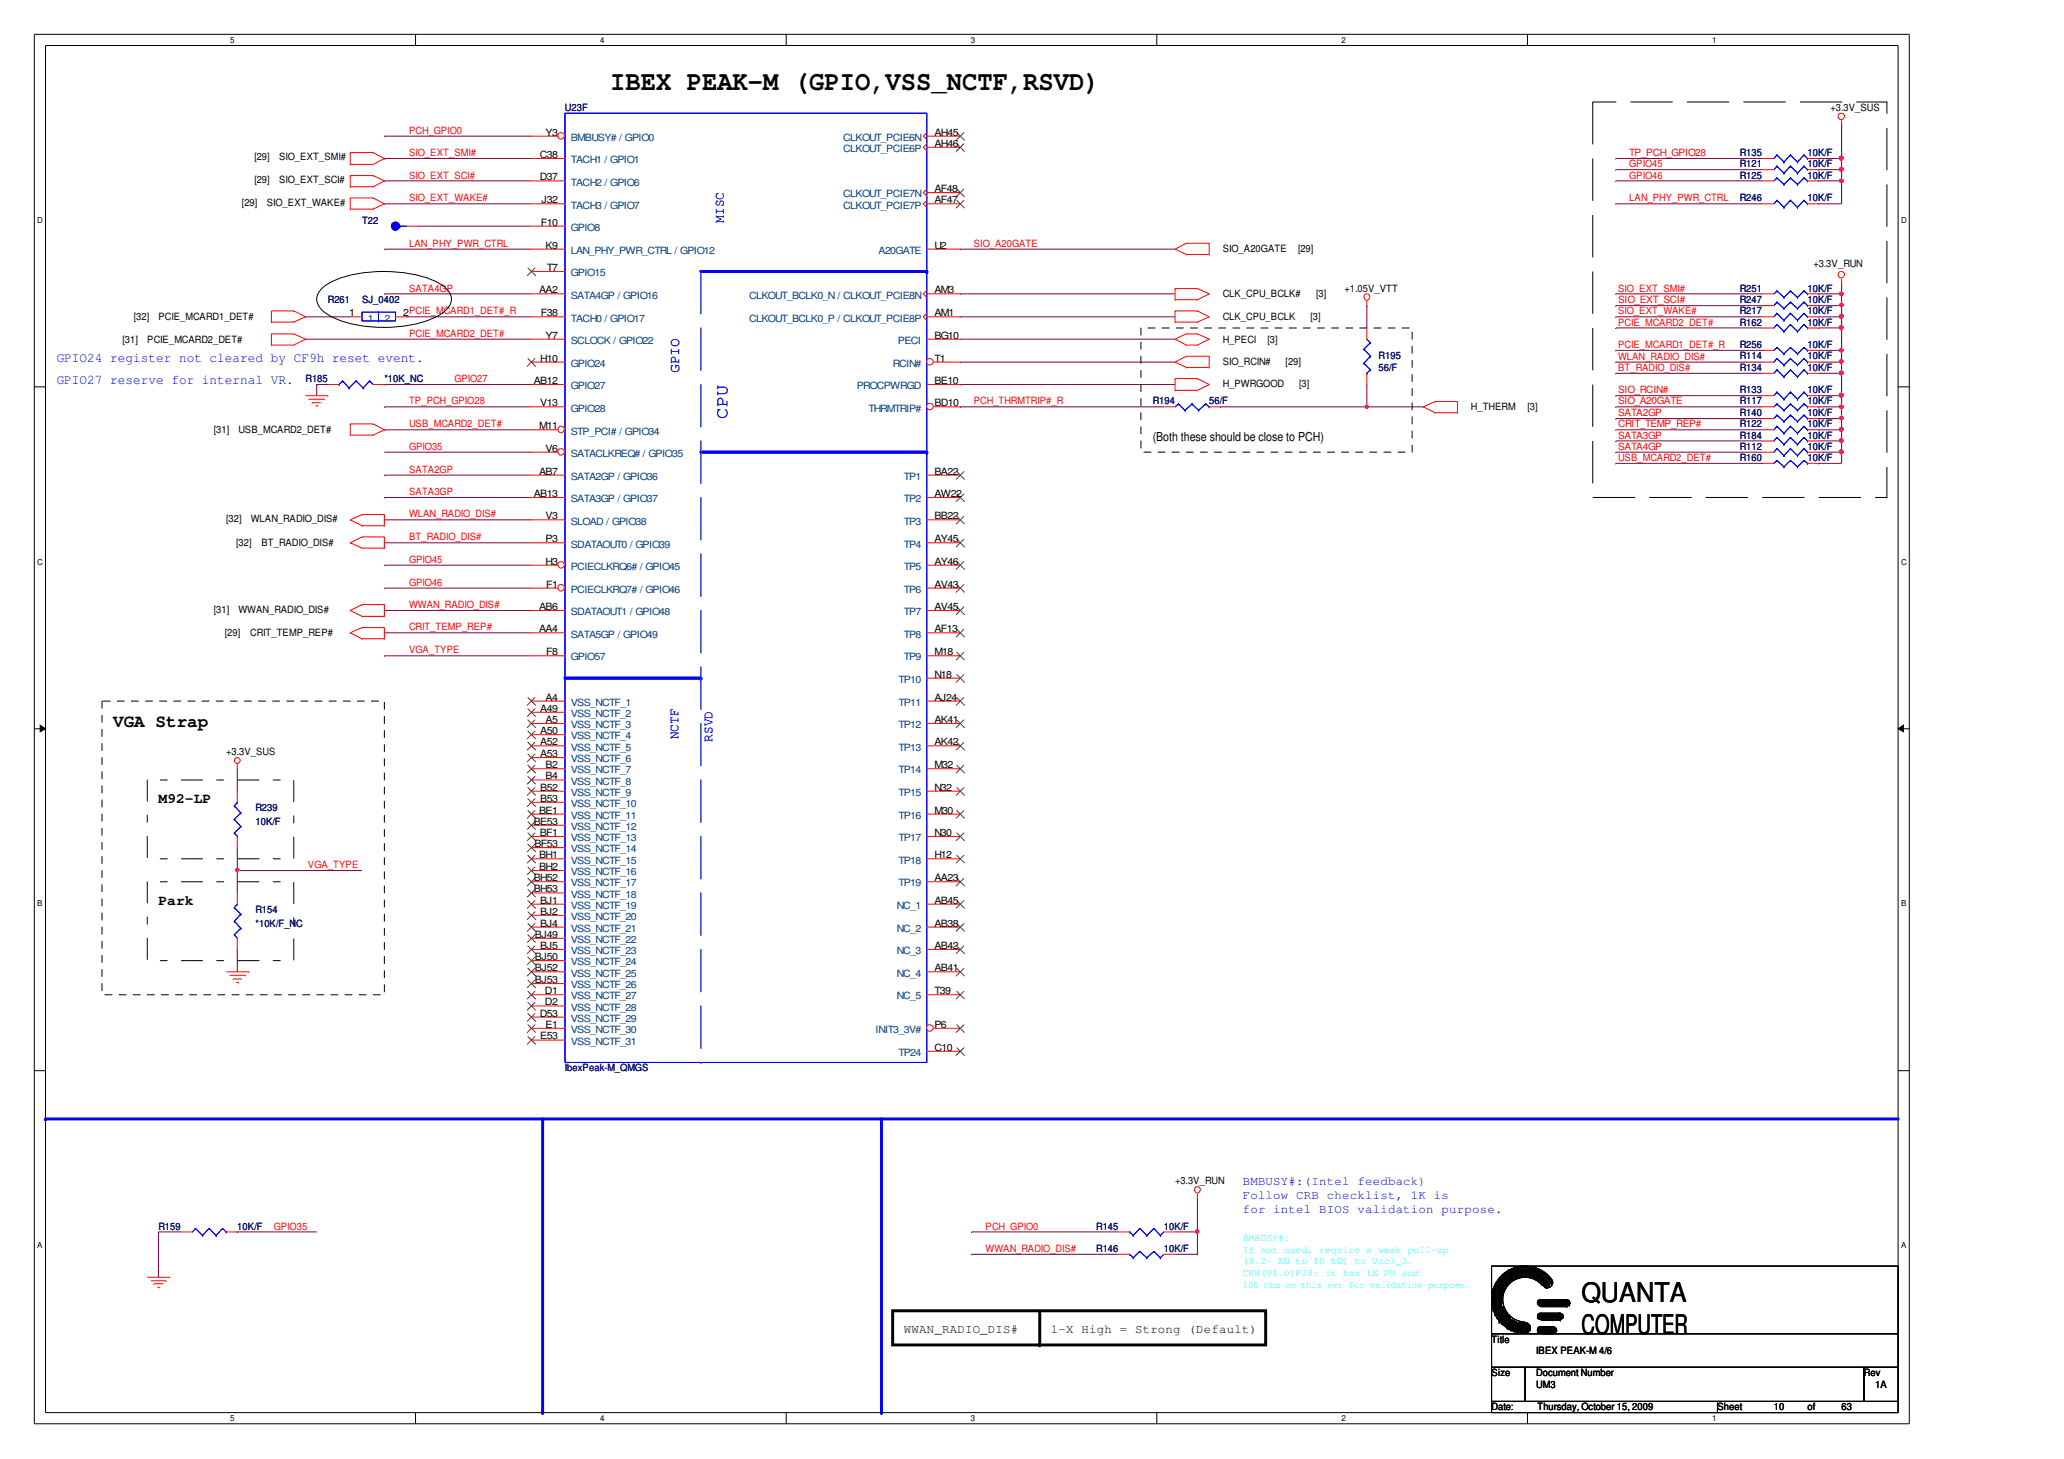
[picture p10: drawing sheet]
<svg xmlns="http://www.w3.org/2000/svg" width="297mm" height="210mm" viewBox="0 0 297 210" stroke-linecap="round" stroke-linejoin="round" font-family="sans-serif">
<defs><g id="words">
<g font-size="3.9">
<text x="87.8" y="13">IBEX PEAK-M (GPIO,VSS_NCTF,RSVD)</text>
<text x="227.6" y="187.3">QUANTA</text>
<text x="227.6" y="191.9">COMPUTER</text>
</g>
<text font-size="2.5" fill="#00f" x="104.7" y="60.2" transform="rotate(-90 104.7 60.2)">CPU</text>
<text font-size="2.5" x="16.3" y="104.6">VGA Strap</text>
<text font-size="2" fill="#00f" x="97.7" y="53.7" transform="rotate(-90 97.7 53.7)">GPIO</text>
<g font-size="2">
<text x="22.8" y="115.5">M92-LP</text>
<text x="22.8" y="130.2">Park</text>
</g>
<g font-size="1.9" fill="#00f">
<text x="104.2" y="32" transform="rotate(-90 104.2 32)">MISC</text>
<text x="8.2" y="52">GPIO24 register not cleared by CF9h reset event.</text>
<text x="8.2" y="55.3">GPIO27 reserve for internal VR.</text>
<text x="97.6" y="106.4" transform="rotate(-90 97.6 106.4)">NCTF</text>
<text x="102.6" y="106.7" transform="rotate(-90 102.6 106.7)">RSVD</text>
</g>
<g font-size="1.8">
<text x="165.9" y="63.4">(Both these should be close to PCH)</text>
<text x="130.1" y="191.7">WWAN_RADIO_DIS#</text>
<text x="151.2" y="191.7">1-X High = Strong (Default)</text>
</g>
<g font-size="1.8" fill="#00f">
<text x="178.8" y="172.5">Follow CRB checklist, 1K is</text>
<text x="178.8" y="170.5">BMBUSY#:(Intel feedback)</text>
<text x="178.8" y="174.4">for intel BIOS validation purpose.</text>
</g>
<g font-size="1.4" fill="#00007f">
<text x="81.3" y="15.9">U23F</text>
<text x="250.4" y="22.5">R135</text>
<text x="260.1" y="22.5">10K/F</text>
<text x="250.4" y="25.7">R125</text>
<text x="250.4" y="24.1">R121</text>
<text x="250.4" y="29">R246</text>
<text x="260.1" y="25.7">10K/F</text>
<text x="260.1" y="24.1">10K/F</text>
<text x="260.1" y="29">10K/F</text>
<text x="52.1" y="32.2">T22</text>
<text x="250.4" y="41.9">R251</text>
<text x="260.1" y="41.9">10K/F</text>
<text x="47.2" y="43.5">R261</text>
<text x="52.1" y="43.5">SJ_0402</text>
<text x="250.4" y="45.2">R217</text>
<text x="250.4" y="43.5">R247</text>
<text x="250.4" y="46.8">R162</text>
<text x="260.1" y="45.2">10K/F</text>
<text x="260.1" y="43.5">10K/F</text>
<text x="260.1" y="46.8">10K/F</text>
<text x="198.4" y="51.7">R195</text>
<text x="198.4" y="53.4">56/F</text>
<text x="250.4" y="51.7">R114</text>
<text x="250.4" y="50.1">R256</text>
<text x="250.4" y="53.4">R134</text>
<text x="260.1" y="51.7">10K/F</text>
<text x="260.1" y="50.1">10K/F</text>
<text x="260.1" y="53.4">10K/F</text>
<text x="44" y="55">R185</text>
<text x="55.3" y="55">*10K_NC</text>
<text x="165.9" y="58.2">R194</text>
<text x="174" y="58.2">56/F</text>
<text x="250.4" y="59.8">R140</text>
<text x="250.4" y="56.6">R133</text>
<text x="250.4" y="58.2">R117</text>
<text x="260.1" y="59.8">10K/F</text>
<text x="260.1" y="56.6">10K/F</text>
<text x="260.1" y="58.2">10K/F</text>
<text x="250.4" y="61.5">R122</text>
<text x="250.4" y="64.7">R112</text>
<text x="250.4" y="63.1">R184</text>
<text x="260.1" y="61.5">10K/F</text>
<text x="260.1" y="64.7">10K/F</text>
<text x="260.1" y="63.1">10K/F</text>
<text x="250.4" y="66.3">R160</text>
<text x="260.1" y="66.3">10K/F</text>
<text x="36.8" y="118.6">10K/F</text>
<text x="36.8" y="116.7">R239</text>
<text x="36.8" y="131.3">R154</text>
<text x="36.8" y="133.3">*10K/F_N</text>
<text x="42.6" y="133.3">C</text>
<text x="81.3" y="154.1">IbexPeak-M_QMGS</text>
<text x="22.8" y="176.9">R159</text>
<text x="34.1" y="176.9">10K/F</text>
<text x="157.8" y="176.9">R145</text>
<text x="167.5" y="176.9">10K/F</text>
<text x="157.8" y="180.1">R146</text>
<text x="167.5" y="180.1">10K/F</text>
</g>
<g font-size="1.4">
<text x="263.4" y="15.9">+3.3V_SUS</text>
<text x="36.6" y="23.1">[29]</text>
<text x="40.2" y="23.1">SIO_EXT_SMI#</text>
<text x="77.7" y="22.7">C38</text>
<text x="78.5" y="19.5">Y3</text>
<text x="134.5" y="19.5">AH45</text>
<text x="134.5" y="21.1">AH46</text>
<text x="34.8" y="29.6">[29]</text>
<text x="36.6" y="26.4">[29]</text>
<text x="38.4" y="29.6">SIO_EXT_WAKE#</text>
<text x="40.2" y="26.4">SIO_EXT_SCI#</text>
<text x="77.7" y="25.9">D37</text>
<text x="77.9" y="29.2">J32</text>
<text x="134.5" y="27.6">AF48</text>
<text x="134.5" y="29.2">AF47</text>
<text x="77.8" y="32.5">F10</text>
<text x="78.5" y="35.8">K9</text>
<text x="134.5" y="35.8">U2</text>
<text x="78.7" y="39">T7</text>
<text x="176" y="36.3">SIO_A20GATE</text>
<text x="186.8" y="36.3">[29]</text>
<text x="193.5" y="41.9">+1.05V_VTT</text>
<text x="261" y="38.4">+3.3V_RUN</text>
<text x="19.2" y="46">[32]</text>
<text x="22.8" y="46">PCIE_MCARD1_DET#</text>
<text x="50.2" y="45.5">1</text>
<text x="58" y="45.5">2PCIE_MCARD1_DET#_R</text>
<text x="77.6" y="42.2">AA2</text>
<text x="77.8" y="45.5">F38</text>
<text x="134.5" y="42.2">AM3</text>
<text x="134.5" y="45.5">AM1</text>
<text x="176" y="42.8">CLK_CPU_BCLK#</text>
<text x="176" y="46">CLK_CPU_BCLK</text>
<text x="188.6" y="46">[3]</text>
<text x="189.4" y="42.8">[3]</text>
<text x="17.6" y="49.3">[31]</text>
<text x="21.2" y="49.3">PCIE_MCARD2_DET#</text>
<text x="77.8" y="52">H10</text>
<text x="78.5" y="48.7">Y7</text>
<text x="134.5" y="52">T1</text>
<text x="134.5" y="48.7">BG10</text>
<text x="176" y="49.3">H_PECI</text>
<text x="176" y="52.5">SIO_RCIN#</text>
<text x="182.4" y="49.3">[3]</text>
<text x="185" y="52.5">[29]</text>
<text x="76.8" y="55.2">AB12</text>
<text x="77.8" y="58.4">V13</text>
<text x="134.5" y="55.2">BE10</text>
<text x="134.5" y="58.4">BD10</text>
<text x="176" y="55.7">H_PWRGOOD</text>
<text x="187" y="55.7">[3]</text>
<text x="211.7" y="59">H_THERM</text>
<text x="219.8" y="59">[3]</text>
<text x="30.8" y="62.3">[31]</text>
<text x="34.3" y="62.3">USB_MCARD2_DET#</text>
<text x="77.6" y="61.8">M11</text>
<text x="78.5" y="65">V6</text>
<text x="76.8" y="71.5">AB13</text>
<text x="77.6" y="68.3">AB7</text>
<text x="134.5" y="68.3">BA22</text>
<text x="134.5" y="71.5">AW22</text>
<text x="32.5" y="75.1">[32]</text>
<text x="36.1" y="75.1">WLAN_RADIO_DIS#</text>
<text x="78.5" y="74.7">V3</text>
<text x="134.5" y="74.7">BB22</text>
<text x="34" y="78.5">[32]</text>
<text x="37.6" y="78.5">BT_RADIO_DIS#</text>
<text x="78.5" y="78">P3</text>
<text x="78.5" y="81.2">H3</text>
<text x="134.5" y="81.2">AY46</text>
<text x="134.5" y="78">AY45</text>
<text x="30.8" y="88.3">[31]</text>
<text x="34.3" y="88.3">WWAN_RADIO_DIS#</text>
<text x="77.6" y="87.7">AB6</text>
<text x="78.6" y="84.5">F1</text>
<text x="134.5" y="84.5">AV43</text>
<text x="134.5" y="87.7">AV45</text>
<text x="32.4" y="91.6">[29]</text>
<text x="36" y="91.6">CRIT_TEMP_REP#</text>
<text x="77.6" y="91">AA4</text>
<text x="78.6" y="94.3">F8</text>
<text x="134.5" y="94.3">M18</text>
<text x="134.5" y="91">AF13</text>
<text x="78.5" y="100.8">A4</text>
<text x="134.5" y="97.5">N18</text>
<text x="134.5" y="100.8">AJ24</text>
<text x="77.8" y="102.4">A49</text>
<text x="77.8" y="105.6">A50</text>
<text x="77.8" y="107.2">A52</text>
<text x="78.5" y="104">A5</text>
<text x="134.5" y="104">AK41</text>
<text x="134.5" y="107.2">AK42</text>
<text x="32.5" y="108.6">+3.3V_SUS</text>
<text x="77.8" y="108.9">A53</text>
<text x="77.8" y="113.7">B52</text>
<text x="78.5" y="110.5">B2</text>
<text x="78.5" y="112.1">B4</text>
<text x="134.5" y="110.5">M32</text>
<text x="134.5" y="113.7">N32</text>
<text x="76.8" y="118.6">BE53</text>
<text x="77.6" y="117">BE1</text>
<text x="77.8" y="115.3">B53</text>
<text x="134.5" y="117">M30</text>
<text x="76.9" y="121.9">BF53</text>
<text x="77.6" y="123.5">BH1</text>
<text x="77.6" y="125.2">BH2</text>
<text x="77.7" y="120.3">BF1</text>
<text x="134.5" y="120.3">N30</text>
<text x="134.5" y="123.5">H12</text>
<text x="76.8" y="126.8">BH52</text>
<text x="76.8" y="128.4">BH53</text>
<text x="77.8" y="130">BJ1</text>
<text x="77.8" y="131.6">BJ2</text>
<text x="134.5" y="130">AB45</text>
<text x="134.5" y="126.8">AA23</text>
<text x="77" y="134.9">BJ49</text>
<text x="77.8" y="133.3">BJ4</text>
<text x="77.8" y="136.5">BJ5</text>
<text x="134.5" y="133.3">AB38</text>
<text x="134.5" y="136.5">AB42</text>
<text x="77" y="138.1">BJ50</text>
<text x="77" y="139.7">BJ52</text>
<text x="77" y="141.4">BJ53</text>
<text x="78.4" y="143">D1</text>
<text x="134.5" y="139.7">AB41</text>
<text x="134.5" y="143">T39</text>
<text x="77.7" y="146.2">D53</text>
<text x="77.8" y="149.5">E53</text>
<text x="78.4" y="144.6">D2</text>
<text x="78.5" y="147.9">E1</text>
<text x="134.5" y="147.9">P6</text>
<text x="134.5" y="151.2">C10</text>
<text x="169.1" y="170.4">+3.3V_RUN</text>
<text x="214.7" y="193.2">Title</text>
<text x="214.7" y="198">Size</text>
<text x="221.1" y="198">Document Number</text>
<text x="221.1" y="194.8">IBEX PEAK-M 4/6</text>
<text x="268.3" y="198">Rev</text>
<text x="214.7" y="202.9">Date:</text>
<text x="221.1" y="199.7">UM3</text>
<text x="221.3" y="202.9">Thursday, October 15, 2009</text>
<text x="247.2" y="202.9">Sheet</text>
<text x="255.3" y="202.9">10</text>
<text x="260.1" y="202.9">of</text>
<text x="265" y="202.9">63</text>
<text x="269.9" y="199.7">1A</text>
</g>
<g font-size="1.4" fill="#f00">
<text x="58.9" y="22.5">SIO_EXT_SMI#</text>
<text x="58.9" y="19.2">PCH_GPIO0</text>
<text x="234.5" y="22.5">TP_PCH_GPIO28</text>
<text x="58.9" y="25.7">SIO_EXT_SCI#</text>
<text x="58.9" y="29">SIO_EXT_WAKE#</text>
<text x="234.5" y="29">LAN_PHY_PWR_CTRL</text>
<text x="234.5" y="24.1">GPIO45</text>
<text x="234.5" y="25.7">GPIO46</text>
<text x="58.9" y="35.5">LAN_PHY_PWR_CTRL</text>
<text x="140.2" y="35.5">SIO_A20GATE</text>
<text x="58.9" y="41.9">SATA4GP</text>
<text x="232.9" y="41.9">SIO_EXT_SMI#</text>
<text x="232.9" y="43.6">SIO_EXT_SCI#</text>
<text x="232.9" y="45.2">SIO_EXT_WAKE#</text>
<text x="232.9" y="46.8">PCIE_MCARD2_DET#</text>
<text x="58.9" y="48.5">PCIE_MCARD2_DET#</text>
<text x="232.9" y="51.8">WLAN_RADIO_DIS#</text>
<text x="232.9" y="53.4">BT_RADIO_DIS#</text>
<text x="232.9" y="50.1">PCIE_MCARD1_DET#_R</text>
<text x="58.9" y="58.2">TP_PCH_GPIO28</text>
<text x="65.4" y="55">GPIO27</text>
<text x="140.2" y="58.2">PCH_THRMTRIP#_R</text>
<text x="232.9" y="59.9">SATA2GP</text>
<text x="232.9" y="56.6">SIO_RCIN#</text>
<text x="232.9" y="58.2">SIO_A20GATE</text>
<text x="58.9" y="64.7">GPIO35</text>
<text x="58.9" y="61.5">USB_MCARD2_DET#</text>
<text x="232.9" y="61.5">CRIT_TEMP_REP#</text>
<text x="232.9" y="64.7">SATA4GP</text>
<text x="232.9" y="63.1">SATA3GP</text>
<text x="58.9" y="68">SATA2GP</text>
<text x="58.9" y="71.2">SATA3GP</text>
<text x="232.9" y="66.3">USB_MCARD2_DET#</text>
<text x="58.9" y="74.5">WLAN_RADIO_DIS#</text>
<text x="58.9" y="77.8">BT_RADIO_DIS#</text>
<text x="58.9" y="81">GPIO45</text>
<text x="58.9" y="87.5">WWAN_RADIO_DIS#</text>
<text x="58.9" y="84.3">GPIO46</text>
<text x="58.9" y="90.7">CRIT_TEMP_REP#</text>
<text x="58.9" y="94">VGA_TYPE</text>
<text x="44.3" y="124.9">VGA_TYPE</text>
<text x="39.4" y="176.9">GPIO35</text>
<text x="141.8" y="176.9">PCH_GPIO0</text>
<text x="141.8" y="180.1">WWAN_RADIO_DIS#</text>
</g>
<g font-size="1.4" fill="#003f7f">
<text x="82.2" y="20.3">BMBUSY# / GPIO0</text>
<text x="82.2" y="23.5">TACH1 / GPIO1</text>
<text x="121.4" y="20.3">CLKOUT_PCIE6N</text>
<text x="121.4" y="21.9">CLKOUT_PCIE6P</text>
<text x="82.2" y="26.7">TACH2 / GPIO6</text>
<text x="121.4" y="28.4">CLKOUT_PCIE7N</text>
<text x="82.2" y="30">TACH3 / GPIO7</text>
<text x="82.2" y="33.2">GPIO8</text>
<text x="121.4" y="30">CLKOUT_PCIE7P</text>
<text x="82.2" y="36.5">LAN_PHY_PWR_CTRL / GPIO12</text>
<text x="82.2" y="39.7">GPIO15</text>
<text x="126.4" y="36.5">A20GATE</text>
<text x="52.9" y="46.3">1</text>
<text x="55.3" y="46.3">2</text>
<text x="82.2" y="46.3">TACH0 / GPIO17</text>
<text x="82.2" y="43">SATA4GP / GPIO16</text>
<text x="107.8" y="43">CLKOUT_BCLK0_N / CLKOUT_PCIE8N</text>
<text x="107.8" y="46.3">CLKOUT_BCLK0_P / CLKOUT_PCIE8P</text>
<text x="82.2" y="52.8">GPIO24</text>
<text x="82.2" y="49.5">SCLOCK / GPIO22</text>
<text x="128.5" y="52.8">RCIN#</text>
<text x="129.2" y="49.5">PECI</text>
<text x="82.2" y="56">GPIO27</text>
<text x="82.2" y="59.2">GPIO28</text>
<text x="123.3" y="56">PROCPWRGD</text>
<text x="125" y="59.2">THRMTRIP#</text>
<text x="82.2" y="62.5">STP_PCI# / GPIO34</text>
<text x="82.2" y="65.7">SATACLKREQ# / GPIO35</text>
<text x="82.2" y="69">SATA2GP / GPIO36</text>
<text x="130.1" y="69">TP1</text>
<text x="82.2" y="72.2">SATA3GP / GPIO37</text>
<text x="82.2" y="75.5">SLOAD / GPIO38</text>
<text x="130.1" y="75.5">TP3</text>
<text x="130.1" y="72.2">TP2</text>
<text x="82.2" y="78.8">SDATAOUT0 / GPIO39</text>
<text x="82.2" y="82">PCIECLKRQ6# / GPIO45</text>
<text x="130.1" y="82">TP5</text>
<text x="130.1" y="78.8">TP4</text>
<text x="82.2" y="88.5">SDATAOUT1 / GPIO48</text>
<text x="82.2" y="85.3">PCIECLKRQ7# / GPIO46</text>
<text x="130.1" y="85.3">TP6</text>
<text x="130.1" y="88.5">TP7</text>
<text x="82.2" y="95">GPIO57</text>
<text x="82.2" y="91.7">SATA5GP / GPIO49</text>
<text x="130.1" y="95">TP9</text>
<text x="130.1" y="91.7">TP8</text>
<text x="82.2" y="101.5">VSS_NCTF_1</text>
<text x="129.3" y="98.2">TP10</text>
<text x="129.3" y="101.5">TP11</text>
<text x="82.2" y="103.2">VSS_NCTF_2</text>
<text x="82.2" y="104.8">VSS_NCTF_3</text>
<text x="82.2" y="106.4">VSS_NCTF_4</text>
<text x="82.2" y="108">VSS_NCTF_5</text>
<text x="129.3" y="104.8">TP12</text>
<text x="129.3" y="108">TP13</text>
<text x="82.2" y="109.7">VSS_NCTF_6</text>
<text x="82.2" y="111.3">VSS_NCTF_7</text>
<text x="82.2" y="112.9">VSS_NCTF_8</text>
<text x="129.3" y="111.3">TP14</text>
<text x="82.2" y="114.5">VSS_NCTF_9</text>
<text x="82.2" y="116.1">VSS_NCTF_10</text>
<text x="82.2" y="117.8">VSS_NCTF_11</text>
<text x="82.2" y="119.4">VSS_NCTF_12</text>
<text x="129.3" y="117.8">TP16</text>
<text x="129.3" y="114.5">TP15</text>
<text x="82.2" y="121">VSS_NCTF_13</text>
<text x="82.2" y="122.6">VSS_NCTF_14</text>
<text x="82.2" y="124.2">VSS_NCTF_15</text>
<text x="82.2" y="125.9">VSS_NCTF_16</text>
<text x="129.3" y="121">TP17</text>
<text x="129.3" y="124.2">TP18</text>
<text x="82.2" y="127.5">VSS_NCTF_17</text>
<text x="82.2" y="129.1">VSS_NCTF_18</text>
<text x="82.2" y="130.8">VSS_NCTF_19</text>
<text x="129.1" y="130.8">NC_1</text>
<text x="129.3" y="127.5">TP19</text>
<text x="82.2" y="132.4">VSS_NCTF_20</text>
<text x="82.2" y="134.1">VSS_NCTF_21</text>
<text x="82.2" y="135.7">VSS_NCTF_22</text>
<text x="82.2" y="137.3">VSS_NCTF_23</text>
<text x="129.1" y="134.1">NC_2</text>
<text x="129.1" y="137.3">NC_3</text>
<text x="82.2" y="138.9">VSS_NCTF_24</text>
<text x="82.2" y="140.5">VSS_NCTF_25</text>
<text x="82.2" y="142.2">VSS_NCTF_26</text>
<text x="82.2" y="143.8">VSS_NCTF_27</text>
<text x="129.1" y="140.5">NC_4</text>
<text x="129.1" y="143.8">NC_5</text>
<text x="82.2" y="145.4">VSS_NCTF_28</text>
<text x="82.2" y="147">VSS_NCTF_29</text>
<text x="82.2" y="148.6">VSS_NCTF_30</text>
<text x="126" y="148.6">INIT3_3V#</text>
<text x="82.2" y="150.3">VSS_NCTF_31</text>
<text x="129.3" y="151.9">TP24</text>
</g>
<g font-size="1.4" fill="#0ff">
<text x="178.8" y="178.5">BMBUSY#:</text>
<text x="178.8" y="181.9">(8.2- KΩ to 10 kΩ) to Vcc3_3.</text>
<text x="178.8" y="180.2">If not used, require a weak pull-up</text>
<text x="178.8" y="183.6">CRB(V1.0)P28: it has 1K PU and</text>
<text x="178.8" y="185.3">100 ohm on this net for validation purpose.</text>
</g>
<g font-size="1.2">
<text x="33.1" y="6.2">5</text>
<text x="86.4" y="6.2">4</text>
<text x="139.7" y="6.2">3</text>
<text x="193.1" y="6.2">2</text>
<text x="246.4" y="6.2">1</text>
<text x="5.4" y="32.1">D</text>
<text x="273.6" y="32.1">D</text>
<text x="5.4" y="81.2">C</text>
<text x="273.6" y="81.2">C</text>
<text x="5.4" y="130.4">B</text>
<text x="273.6" y="130.4">B</text>
<text x="5.4" y="179.6">A</text>
<text x="273.6" y="179.6">A</text>
<text x="33.1" y="204.5">5</text>
<text x="86.4" y="204.5">4</text>
<text x="139.7" y="204.5">3</text>
<text x="193.1" y="204.5">2</text>
<text x="246.4" y="204.5">1</text>
</g>
</g></defs>
<path d="M4.9 4.9h269.9v199.9h-269.9zM6.5 6.5h266.7v196.7h-266.7z" fill="none" stroke="#000" stroke-width=".14"/>
<g fill="#fff">
<path d="M33.1 5.2h.6v1.3h-.6z"/>
<path d="M33.1 203.5h.6v1.3h-.6z"/>
</g>
<path d="M59.8 4.9v1.6M59.8 203.2v1.6" fill="none" stroke="#000" stroke-width=".14"/>
<g fill="#fff">
<path d="M86.4 5.2h.6v1.3h-.6z"/>
<path d="M86.4 203.5h.6v1.3h-.6z"/>
</g>
<path d="M113.1 4.9v1.6M113.1 203.2v1.6" fill="none" stroke="#000" stroke-width=".14"/>
<g fill="#fff">
<path d="M139.7 5.2h.6v1.3h-.6z"/>
<path d="M139.7 203.5h.6v1.3h-.6z"/>
</g>
<path d="M166.5 4.9v1.6M166.5 203.2v1.6" fill="none" stroke="#000" stroke-width=".14"/>
<g fill="#fff">
<path d="M193.1 5.2h.6v1.3h-.6z"/>
<path d="M193.1 203.5h.6v1.3h-.6z"/>
</g>
<path d="M219.8 4.9v1.6M219.8 203.2v1.6" fill="none" stroke="#000" stroke-width=".14"/>
<g fill="#fff">
<path d="M246.4 5.2h.6v1.3h-.6z"/>
<path d="M246.4 203.5h.6v1.3h-.6z"/>
<path d="M5.4 31.1h.7v1.3h-.7z"/>
<path d="M273.6 31.1h.7v1.3h-.7z"/>
<path d="M5.4 80.2h.7v1.3h-.7z"/>
<path d="M273.6 80.2h.7v1.3h-.7z"/>
</g>
<path d="M4.9 55.7h1.6M273.2 55.7h1.6" fill="none" stroke="#000" stroke-width=".14"/>
<g fill="#fff">
<path d="M5.4 129.4h.6v1.3h-.6z"/>
<path d="M273.6 129.4h.7v1.3h-.7z"/>
</g>
<path d="M4.9 104.8h1.6M5.8 104.3l.7 .5-.7 .5zM273.2 104.8l.7-.5v1zM273.2 104.8h1.6" fill="none" stroke="#000" stroke-width=".14"/>
<path d="M5.8 104.3l.7 .5-.7 .5zM273.2 104.8l.7-.5v1z" fill="#000"/>
<g fill="#fff">
<path d="M5.4 178.6h.6v1.3h-.6z"/>
<path d="M273.6 178.6h.6v1.3h-.6z"/>
</g>
<path d="M4.9 154h1.6M273.2 154h1.6" fill="none" stroke="#000" stroke-width=".14"/>
<g fill="none" stroke="#7f003f" stroke-width=".14">
<path d="M55.3 22.8h.1M55.3 26h.1M55.3 29.3h.1M55.3 35.8h.1M55.3 22.8h21.2M55.3 26h21.2M55.3 29.3h21.2M55.3 35.8h21.2M55.3 42.3h.1M55.3 58.5h.1M55.3 42.3h21.2M55.3 58.5h21.2"/>
<path d="M138.2 42.3h.1M138.2 45.6h.1M138.2 48.8h.1M138.2 55.3h.1M138.2 58.5h.1M138.2 42.3h30.9M138.2 58.5h29.3M138.2 45.6h30.9M138.2 48.8h30.9M138.2 55.3h30.9M196.7 58.5h.1M196.7 55.3h.1"/>
<path d="M196.7 58.5h8.1M196.7 55.3v3.2M55.3 68.4h.1M55.3 71.6h.1M55.3 74.8h.1M55.3 68.4h21.2M55.3 71.6h21.2M55.3 74.8h21.2M55.3 91h.1M55.3 91h21.2"/>
</g>
<path d="M196.5 58.4l.2-.1 .3 .2-.3 .3-.2-.1z" fill-rule="evenodd" fill="#f0f"/>
<path d="M196.5 58.4l.2-.1 .3 .2-.3 .3-.2-.1z" fill="none" stroke="#f0f" stroke-width=".14"/>
<g fill="none" stroke="#7f003f" stroke-width=".14">
<path d="M138.2 35.8h.1M138.2 35.8h30.9M175.6 58.5h.1M175.6 58.5h21.1M196.7 44h.1M196.7 44v3.2M232.5 56.9h.1M232.5 56.9h21.1M261.7 56.9h.1M261.7 56.9h3.3M265 58.5h.1M265 58.5v1.7h-3.3"/>
<path d="M232.5 60.2h.1M232.5 60.2h21.1M261.7 60.2h.1"/>
</g>
<circle cx="265" cy="58.6" r=".28" fill="#f0f"/>
<circle cx="265" cy="58.6" r=".28" fill="none" stroke="#f0f" stroke-width=".14"/>
<path d="M138.2 52.1h.1M138.2 52.1h30.9M265 60.2h.1M265 60.2v1.6" fill="none" stroke="#7f003f" stroke-width=".14"/>
<circle cx="265" cy="60.2" r=".28" fill="#f0f"/>
<circle cx="265" cy="60.2" r=".28" fill="none" stroke="#f0f" stroke-width=".14"/>
<path d="M232.5 58.5h.1M232.5 58.5h21.1M261.7 58.5h.1M261.7 58.5h3.3M232.5 61.8h.1M232.5 61.8h21.1M261.7 61.8h.1M261.7 61.8h3.3" fill="none" stroke="#7f003f" stroke-width=".14"/>
<circle cx="265" cy="61.8" r=".31" fill="#f0f"/>
<circle cx="265" cy="61.8" r=".31" fill="none" stroke="#f0f" stroke-width=".14"/>
<path d="M232.5 65.1h.1M232.5 63.4h.1M232.5 65.1h21.1M232.5 63.4h21.1M265 65.1h.1M265 65.1v1.6" fill="none" stroke="#7f003f" stroke-width=".14"/>
<circle cx="265" cy="65" r=".31" fill="#f0f"/>
<circle cx="265" cy="65" r=".31" fill="none" stroke="#f0f" stroke-width=".14"/>
<path d="M261.7 47.2h.1M261.7 47.2h3.3" fill="none" stroke="#7f003f" stroke-width=".14"/>
<circle cx="265" cy="47.1" r=".31" fill="#f0f"/>
<circle cx="265" cy="47.1" r=".31" fill="none" stroke="#f0f" stroke-width=".14"/>
<path d="M265 45.6h.1M265 45.6v1.6M55.3 78.1h.1M55.3 78.1h21.2M55.3 87.8h.1M55.3 87.8h21.2" fill="none" stroke="#7f003f" stroke-width=".14"/>
<circle cx="265" cy="45.5" r=".31" fill="#f0f"/>
<circle cx="265" cy="45.5" r=".31" fill="none" stroke="#f0f" stroke-width=".14"/>
<path d="M55.3 19.6h.1M55.3 19.6h21.2M265 56.9h.1M265 56.9v1.6" fill="none" stroke="#7f003f" stroke-width=".14"/>
<circle cx="265" cy="56.9" r=".31" fill="#f0f"/>
<circle cx="265" cy="56.9" r=".31" fill="none" stroke="#f0f" stroke-width=".14"/>
<path d="M172.3 177.2h.1M172.3 177.2v3.3M139.8 180.5h.1M139.8 180.5h21.2" fill="none" stroke="#7f003f" stroke-width=".14"/>
<circle cx="172.3" cy="177.2" r=".28" fill="#f0f"/>
<circle cx="172.3" cy="177.2" r=".28" fill="none" stroke="#f0f" stroke-width=".14"/>
<path d="M261.7 42.3h.1M261.7 42.3h3.3M139.8 177.2h.1M139.8 177.2h21.2M169.1 177.2h3.2M172.3 177.2h.1M172.3 172.3h.1M172.3 172.3v4.9M169.1 180.5h3.2M172.3 180.5h.1" fill="none" stroke="#7f003f" stroke-width=".14"/>
<circle cx="265" cy="42.3" r=".28" fill="#f0f"/>
<circle cx="265" cy="42.3" r=".28" fill="none" stroke="#f0f" stroke-width=".14"/>
<path d="M232.5 42.3h.1M232.5 42.3h21.1M261.7 44h.1M265 42.3h.1M265 42.3v1.7h-3.3" fill="none" stroke="#7f003f" stroke-width=".14"/>
<circle cx="265" cy="43.9" r=".28" fill="#f0f"/>
<circle cx="265" cy="43.9" r=".28" fill="none" stroke="#f0f" stroke-width=".14"/>
<path d="M261.7 22.8h.1M261.7 22.8h3.3M232.5 44h.1M232.5 45.6h.1M232.5 44h21.1M232.5 45.6h21.1M261.7 45.6h.1M265 44h.1M265 40.7h.1M265 44v1.6h-3.3M265 40.7v1.6" fill="none" stroke="#7f003f" stroke-width=".14"/>
<circle cx="265" cy="22.8" r=".31" fill="#f0f"/>
<circle cx="265" cy="22.8" r=".31" fill="none" stroke="#f0f" stroke-width=".14"/>
<path d="M265 17.9h.1M265 17.9v8.1h-3.3M232.5 22.8h.1M232.5 22.8h21.1M261.7 24.4h.1M261.7 26h.1M261.7 24.4h3.3M265 22.8h.1M265 24.4h.1M261.7 66.7h.1M261.7 66.7h3.3" fill="none" stroke="#7f003f" stroke-width=".14"/>
<circle cx="265" cy="26" r=".28" fill="#f0f"/>
<circle cx="265" cy="26" r=".28" fill="none" stroke="#f0f" stroke-width=".14"/>
<circle cx="265" cy="24.4" r=".31" fill="#f0f"/>
<circle cx="265" cy="24.4" r=".31" fill="none" stroke="#f0f" stroke-width=".14"/>
<path d="M265 26h.1M265 26v3.3M265 47.2h.1M265 47.2v3.2" fill="none" stroke="#7f003f" stroke-width=".14"/>
<circle cx="265" cy="50.4" r=".28" fill="#f0f"/>
<circle cx="265" cy="50.4" r=".28" fill="none" stroke="#f0f" stroke-width=".14"/>
<path d="M232.5 29.3h.1M232.5 29.3h21.1M261.7 29.3h.1M261.7 29.3h3.3M232.5 52.1h.1M232.5 52.1h21.1M261.7 50.4h.1M261.7 50.4h3.3M261.7 52.1h3.3M265 52.1h.1M55.3 65.1h21.2M76.5 65.1h.1" fill="none" stroke="#7f003f" stroke-width=".14"/>
<circle cx="265" cy="52" r=".28" fill="#f0f"/>
<circle cx="265" cy="52" r=".28" fill="none" stroke="#f0f" stroke-width=".14"/>
<path d="M232.5 53.7h.1M232.5 53.7h21.1M261.7 53.7h3.3M265 50.4h.1M265 53.7h.1M265 50.4v1.7M265 53.7v3.2" fill="none" stroke="#7f003f" stroke-width=".14"/>
<circle cx="265" cy="56.9" r=".31" fill="#f0f"/>
<circle cx="265" cy="56.9" r=".31" fill="none" stroke="#f0f" stroke-width=".14"/>
<circle cx="265" cy="53.7" r=".31" fill="#f0f"/>
<circle cx="265" cy="53.7" r=".31" fill="none" stroke="#f0f" stroke-width=".14"/>
<g fill="none" stroke="#7f003f" stroke-width=".14">
<path d="M232.5 24.4h.1M232.5 26h.1M232.5 24.4h21.1M232.5 26h21.1M44 45.6h.1M44 48.8h.1M44 45.6h6.4M44 48.8h32.5M45.6 55.3h.1M45.6 55.3h1.6M45.6 55.3v1.6M55.3 55.3h.1"/>
<path d="M55.3 55.3h21.2M58.5 45.6h.1M58.5 45.6h18M232.5 50.4h.1M232.5 47.2h.1M232.5 50.4h21.1M232.5 47.2h21.1M265 52.1h.1M265 52.1v1.6M55.3 61.8h.1M55.3 61.8h21.2M232.5 66.7h.1"/>
<path d="M232.5 66.7h21.1M261.7 63.4h3.3M261.7 65.1h3.3M265 63.4h.1M265 61.8h.1M265 65.1h.1M265 61.8v3.3M55.3 81.3h.1M55.3 84.6h.1M55.3 94.3h.1M55.3 81.3h21.2M55.3 84.6h21.2"/>
<path d="M55.3 94.3h21.2"/>
</g>
<circle cx="265" cy="63.4" r=".31" fill="#f0f"/>
<circle cx="265" cy="63.4" r=".31" fill="none" stroke="#f0f" stroke-width=".14"/>
<path d="M34.1 110.6h.1M34.1 110.6v3.2M34.1 125.3h.1M34.1 136.6h.1M34.1 125.3v3.2M34.1 136.6v3.2M34.1 125.3h18" fill="none" stroke="#7f003f" stroke-width=".14"/>
<path d="M33.9 125l.2-.1 .3 .3-.3 .2-.1-.1z" fill-rule="evenodd" fill="#f0f"/>
<path d="M33.9 125l.2-.1 .3 .3-.3 .2-.1-.1z" fill="none" stroke="#f0f" stroke-width=".14"/>
<path d="M60.2 32.5h.1M60.2 32.5h16.3M34.1 121.9h.1M34.1 121.9v3.4M22.8 177.2h.1M22.8 177.2h3.2M22.8 177.2v6.6M34.1 177.2h.1M34.1 177.2h11.5" fill="none" stroke="#7f003f" stroke-width=".14"/>
<g fill="none" stroke="#f00" stroke-width=".14">
<path d="M265 17.9h.1M265 17.3v.6M50.4 28.5h.1M50.4 30.1h.1M50.4 23.7h.1M50.4 22h.1M50.4 26.9h.1M50.4 25.3h.1M50.4 28.5h3.3M50.4 22v1.7M50.4 25.3v1.6M50.4 28.5v1.6"/>
<path d="M50.4 30.1h3.3M50.4 22h3.3M50.4 23.7h3.3M50.4 25.3h3.3M50.4 26.9h3.3M53.7 28.5h.1M53.7 30.1h.1M53.7 22h.1M53.7 23.7h.1M53.7 25.3h.1M53.7 26.9h.1M53.7 28.5l1.6 .8"/>
<path d="M53.7 22l1.6 .8M53.7 25.3l1.6 .7M55.3 29.3h.1M55.3 22.8h.1M55.3 26h.1M55.3 29.3l-1.6 .8M55.3 22.8l-1.6 .9M55.3 26l-1.6 .9M169.1 35.8h.1M169.1 35.8l1.6 .8M170.7 35h.1M170.7 36.6h.1"/>
<path d="M170.7 35l-1.6 .8M170.7 35h3.3M170.7 36.6h3.3M174 35h.1M174 36.6h.1M174 35v1.6M39.1 44.7h.1M39.1 46.3h.1M39.1 48h.1M39.1 49.6h.1M39.1 44.7h3.2M39.1 46.3h3.2"/>
<path d="M39.1 48h3.2M39.1 49.6h3.2M39.1 44.7v1.6M39.1 48v1.6M42.3 44.7h.1M42.3 46.3h.1M42.3 48h.1M42.3 49.6h.1M42.3 44.7l1.7 .9M42.3 48l1.7 .8M44 45.6h.1M44 48.8h.1"/>
<path d="M44 45.6l-1.7 .7M44 48.8l-1.7 .8M44 56.9h3.2M44.4 57.4h2.3M44.9 57.9h.1M44.9 57.9h1.3M45.4 58.4h.3M45.7 58.4h.1M46.7 57.4h.1M47.2 56.9h.1M169.1 43.1h.1M169.1 41.5h.1"/>
<path d="M169.1 46.3h.1M169.1 44.7h.1M169.1 48.8h.1M169.1 52.1h.1M169.1 56.2h.1M169.1 54.5h.1M169.1 41.5h3.2M169.1 43.1h3.2M169.1 41.5v1.6M169.1 44.7v1.6M169.1 54.5v1.7M169.1 44.7h3.2"/>
<path d="M169.1 46.3h3.2M169.1 48.8l1.6 .8M169.1 52.1l1.6 .8M169.1 54.5h3.2M169.1 56.2h3.2M170.7 48h.1M170.7 49.6h.1M170.7 51.3h.1M170.7 52.9h.1M170.7 48l-1.6 .8M170.7 48h1.6M170.7 49.6h1.6"/>
<path d="M170.7 51.3l-1.6 .8M170.7 51.3h3.3M170.7 52.9h3.3M172.3 41.5h.1M172.3 43.1h.1M172.3 44.7h.1M172.3 46.3h.1M172.3 48h.1M172.3 49.6h.1M172.3 54.5h.1M172.3 56.2h.1M172.3 41.5l1.7 .8"/>
<path d="M172.3 44.7l1.7 .9M172.3 48l1.7 .8M172.3 54.5l1.7 .8M174 42.3h.1M174 45.6h.1M174 48.8h.1M174 51.3h.1M174 52.9h.1M174 55.3h.1M174 42.3l-1.7 .8M174 45.6l-1.7 .7M174 48.8l-1.7 .8"/>
<path d="M174 51.3v1.6M174 55.3l-1.7 .9M196.7 44h.1M196.7 43.3v.7M204.8 58.5h.1M204.8 58.5l1.7 .9M206.5 57.8h.1M206.5 59.4h.1M206.5 57.8l-1.7 .7M206.5 57.8h3.2M206.5 59.4h3.2M209.7 57.8h.1"/>
<path d="M209.7 59.4h.1M209.7 57.8v1.6M265 40.7h.1M265 40.1v.6M50.4 78.1h.1M50.4 74.8h.1M50.4 62.6h.1M50.4 61h.1M50.4 61v1.6M50.4 78.1l1.7 .8M50.4 74.8l1.7 .8M50.4 61h3.3"/>
<path d="M50.4 62.6h3.3M52.1 77.2h.1M52.1 78.9h.1M52.1 74h.1M52.1 75.6h.1M52.1 77.2l-1.7 .9M52.1 77.2h3.2M52.1 78.9h3.2M52.1 74l-1.7 .8M52.1 74h3.2M52.1 75.6h3.2M53.7 61h.1"/>
<path d="M53.7 62.6h.1M53.7 61l1.6 .8M55.3 77.2h.1M55.3 78.9h.1M55.3 74h.1M55.3 75.6h.1M55.3 61.8h.1M55.3 74v1.6M55.3 77.2v1.7M55.3 61.8l-1.6 .8M50.4 87.8h.1M50.4 91h.1"/>
<path d="M50.4 87.8l1.7 .9M50.4 91l1.7 .9M52.1 87h.1M52.1 88.7h.1M52.1 90.3h.1M52.1 91.9h.1M52.1 87l-1.7 .8M52.1 87h3.2M52.1 88.7h3.2M52.1 90.3l-1.7 .7M52.1 90.3h3.2M52.1 91.9h3.2"/>
<path d="M55.3 87h.1M55.3 88.7h.1M55.3 90.3h.1M55.3 91.9h.1M55.3 87v1.7M55.3 90.3v1.6M34.1 110.6h.1M34.1 109.9v.7M32.5 139.8h3.3M35.8 139.8h.1M33 140.3h2.3M33.6 140.8h.1"/>
<path d="M33.6 140.8h1.2M34 141.3h.3M34.3 141.3h.1M35.3 140.3h.1M172.3 172.3h.1M172.3 171.7v.6M21.2 183.8h3.2M21.7 184.3h2.2M22.1 184.7h.1M22.1 184.7h1.4M22.6 185.2h.4M23 185.2h.1"/>
<path d="M23.9 184.3h.1M24.4 183.8h.1"/>
<circle cx="265" cy="16.7" r=".48"/>
<circle cx="265" cy="39.5" r=".48"/>
<circle cx="196.7" cy="42.7" r=".45"/>
<circle cx="34.1" cy="109.4" r=".42"/>
<circle cx="172.3" cy="171.2" r=".45"/>
</g>
<g fill="none" stroke="#000" stroke-width=".14">
<path d="M214.7 182.1h58.5v9.8h-58.5zM214.7 191.9h58.5v4.8h-58.5zM214.7 196.7h4.8v4.9h-4.8zM214.8 188.2h.1M214.8 185.9v2.3M214.8 188.2l.1 .4M214.9 188.6h.1M214.9 185.4h.1M214.9 185.4v3.2M215.1 185h.1M215.1 189.1h.1M215.1 185l-.2 .4"/>
<path d="M215.1 185v4.1M215.1 189.1l.2 .2M215.3 189.3h.1M215.3 184.7h.1M215.3 184.7v4.6M215.4 184.3h.1M215.4 189.6h.1M215.4 184.3l-.1 .4M215.4 184.3v5.3M215.4 189.6l.2 .2M215.6 189.8h.1M215.6 184.3h.1"/>
<path d="M215.6 184.3v5.5M215.8 184.1h.1M215.8 190.3h.1M215.8 184.1l-.2 .2M215.8 184.1v6.2M215.9 183.9h.1M215.9 183.9v6.4M216.1 183.8h.1M216.1 190.4h.1M216.1 183.8l-.2 .1M216.1 183.8v6.6M216.1 190.4h.2"/>
<path d="M216.3 190.4h.1M216.3 188h.1M216.3 186.2h.1M216.3 183.4v2.8M216.3 188v2.4M216.3 188l.1 .3M216.4 188.3h.1M216.4 190.5h.1M216.4 185.7h.1M216.4 183.4h.1M216.4 183.4v2.3M216.4 188.3v2.2"/>
<path d="M216.4 190.5l.2 .2M216.4 185.7l-.1 .5M216.6 190.7h.1M216.6 188.6h.1M216.6 183.2h.1M216.6 185.4h.1M216.6 183.2l-.2 .2M216.6 183.2v2.2M216.6 188.6v2.1M216.6 188.6l.2 .3M216.8 188.9h.1M216.8 190.9h.1"/>
<path d="M216.8 185.2h.1M216.8 183.1h.1M216.8 183.1v2.1M216.8 188.9v2M216.8 190.9l.1 .1M216.8 185.2l-.2 .2M216.9 191h.1M216.9 189.1h.1M216.9 182.9h.1M216.9 184.9h.1M216.9 182.9v2M216.9 189.1v1.9"/>
<path d="M216.9 189.1l.1 .2M216.9 182.9l-.1 .2M217 189.3h.1M217 191.2h.1M217 184.7h.1M217 182.7h.1M217 191.2h.2M217 182.7v2M217 189.3v1.9M217 184.7l-.1 .2M217 182.7h.2M217.2 191.2h.1"/>
<path d="M217.2 189.4h.1M217.2 182.7h.1M217.2 184.5h.1M217.2 189.4l.2 .2M217.2 182.7v1.8M217.2 189.4v1.8M217.4 189.6h.1M217.4 191.4h.1M217.4 184.3h.1M217.4 182.7h.1M217.4 182.7v1.6M217.4 189.6v1.8"/>
<path d="M217.4 184.3l-.2 .2M217.5 191.4h.1M217.5 189.8h.1M217.5 182.6h.1M217.5 184.3h.1M217.5 189.8l.2 .1M217.5 182.6v1.7M217.5 189.8v1.6M217.5 182.6l-.1 .1M217.7 189.9h.1M217.7 191.4h.1M217.7 184.1h.1"/>
<path d="M217.7 182.6h.1M217.7 182.6v1.5M217.7 189.9v1.5M217.7 191.4l.2 .1M217.7 184.1l-.2 .2M217.9 191.5h.1M217.9 189.9h.1M217.9 182.4h.1M217.9 184.1h.1M217.9 182.4v1.7M217.9 189.9v1.6M217.9 189.9l.1 .2"/>
<path d="M217.9 182.4l-.2 .2M218 190.1h.1M218 191.5h.1M218 183.8h.1M218 182.4h.1M218 191.5h.2M218 182.4v1.4M218 190.1v1.4M218 183.8l.2 .1M218.2 183.8a3.5 3.5 0 0 1 4.2 1.6M218.2 183.6a3.7 3.7 0 0 1 4.4 1.8M218.2 183.4a3.8 3.8 0 0 1 4.4 1.7"/>
<path d="M218.2 183.2a4 4 0 0 1 4.7 2M218.2 183.1a4.1 4.1 0 0 1 4.8 2.1M218.2 182.9a4.2 4.2 0 0 1 4.8 2M218.2 182.7a4.4 4.4 0 0 1 5.1 2.2M218.2 182.5a4.7 4.7 0 0 1 5.3 2M218.2 191.5h.1M218.2 190.3h.1M218.2 182.3h.1M218.2 183.9h.1M218.2 182.3v1.6M218.2 190.1v1.4M218.2 190.3h.2"/>
<path d="M218.2 182.3l-.2 .1M218.3 182.5a5 5 0 0 1 4.7 1.6l.4 .6M218.4 190.3h.1M218.4 191.5h.1M218.4 191.7h.1M218.4 182.4h.1M218.4 191.5h.2M218.4 191.7h.3M218.4 182.4v1.4M218.4 190.3v1.2M218.6 191.5h.1M218.6 190.3h.1"/>
<path d="M218.6 190.3v1.2M218.7 190.3h.1M218.7 191.7h.1M218.7 190.3v1.4M218.9 190.3h.1M218.9 191.7h.1M218.9 190.3l-.5 1.4M218.9 190.3v1.4M219 191.5h.1M219 190.3h.1M219 191.5l-.1 .2M219 190.3v1.2"/>
<path d="M219 190.3l.1 .2M219.1 190.5h.1M219.1 191.7h.1M219.1 191.7h.2M219.1 190.5v1.2M219.3 191.7h.1M219.3 190.4h.1M219.3 190.4h.2M219.3 190.4v1.3M219.5 196.7h48.8v4.9h-48.8zM219.5 182.1a4.8 4.8 0 0 1 3.7 1.8M219.5 182.1a4.8 4.8 0 0 0-4.8 4.9 4.8 4.8 0 0 0 4.8 4.8"/>
<path d="M219.5 183.8a3.1 3.1 0 0 1 2.4 1.1M219.5 183.8a3.2 3.2 0 0 0-3.2 3.2 3.2 3.2 0 0 0 3.2 3.2M219.5 182.1l-1.5 .2M219.5 190.4h.1M219.5 191.7h.1M219.5 183.8h-1.2M219.5 191.7h.2M219.5 190.4v1.3M219.7 191.7h.1M219.7 190.4h.1M219.7 190.4v1.3M219.8 190.4h.1"/>
<path d="M219.8 191.7h.1M219.8 190.4v1.3M220 191.5h.1M220 190.5h.1M220 191.5l-.2 .2M220 190.5v1M220 190.5l.2 .2M220.2 190.7h.1M220.2 191.4h.1M220.2 190.7v.7M221.3 187.3h.1M221.3 187.5h.1"/>
<path d="M221.3 189.4h.1M221.3 189.6h.1M221.3 191.2h.1M221.3 191.4h.1M221.3 191.5h.1M221.3 187.3h4.5M221.3 187.3v.2M221.3 191.2v.2M221.3 187.5h4.7M221.3 189.4h3.7M221.3 189.6h3.6M221.3 189.6l.3 .2"/>
<path d="M221.3 191.2h2.6M221.3 191.4h2.8M221.3 191.5h2.6M221.3 191.5l.3 .2M221.4 187.6h.1M221.4 189.3h.1M221.4 187.1h4.4M221.4 187.6h4.4M221.4 187.6l.2 .2M221.4 189.1h3.5M221.4 189.3h3.5M221.4 189.3l-.1 .1"/>
<path d="M221.4 191h2.5M221.6 187.8h.1M221.6 189.8h.1M221.6 191.7h.1M221.6 187.8h4.2M221.6 189.8h3.1M221.6 191.7h2.3M221.8 190.9h1.7M221.8 191.9h1.7M221.8 189.9h2.8M221.8 188.9h2.8M221.8 188h3.7"/>
<path d="M221.8 187h3.7M223.5 190.9h.1M223.5 191.9h.1M223.7 191h.1M223.9 191h.1M223.9 191.2h.1M223.9 191.5h.1M223.9 191.7h.1M223.9 191v.2M224.1 191.4h.1M224.1 191.4l-.2 .1M224.6 189.9h.1"/>
<path d="M224.6 188.9h.1M224.7 189.8h.1M224.9 189.1h.1M224.9 189.3h.1M224.9 189.6h.1M224.9 189.1v.2M225 189.4h.1M225 189.4l-.1 .2M225.5 188h.1M225.5 187h.1M225.8 187.1h.1M225.8 187.3h.1"/>
<path d="M225.8 187.6h.1M225.8 187.8h.1M225.8 187.1v.2M226 187.5h.1M226 187.5l-.2 .1M268.3 196.7h4.9v4.9h-4.9zM214.7 201.6h32.5v1.6h-32.5zM247.2 201.6h26v1.6h-26z"/>
<circle cx="219.5" cy="191" r=".75"/>
<circle cx="221.7" cy="187.4" r=".48"/>
<circle cx="221.7" cy="189.4" r=".48"/>
<circle cx="221.7" cy="191.3" r=".48"/>
<circle cx="222.7" cy="184.5" r=".75"/>
<circle cx="223.5" cy="191.3" r=".48"/>
<circle cx="224.5" cy="189.4" r=".45"/>
<circle cx="225.4" cy="187.4" r=".48"/>
</g>
<path d="M229.2 14.7h42.4v56.9h-42.4z" fill="none" stroke="#000" stroke-width=".14" stroke-dasharray="6.1 2" stroke-linecap="butt"/>
<path d="M6.5 161h266.7" fill="none" stroke="#00f" stroke-width=".42"/>
<circle cx="6.5" cy="161" r=".21" fill="#00f"/>
<path d="M78.1 161v42.2" fill="none" stroke="#00f" stroke-width=".42"/>
<circle cx="78.1" cy="203.2" r=".21" fill="#00f"/>
<path d="M128.5 188.6h53.6v4.9h-53.6zM149.6 188.6v4.9" fill="none" stroke="#000" stroke-width=".42"/>
<circle cx="149.6" cy="193.5" r=".21" fill="#000"/>
<path d="M164.2 47.2h39v17.9h-39z" fill="none" stroke="#000" stroke-width=".14" stroke-dasharray="1 1 1 1 1 1 1 1"/>
<path d="M126.9 161v42.2" fill="none" stroke="#00f" stroke-width=".42"/>
<circle cx="126.9" cy="203.2" r=".21" fill="#00f"/>
<path d="M14.7 100.9h40.6v42.2h-40.6z" fill="none" stroke="#000" stroke-width=".14" stroke-dasharray="1 1 1 1 1 1 1 1"/>
<path d="M21.2 112.2h21.1v11.4h-21.1zM21.2 126.9h21.1v11.3h-21.1z" fill="none" stroke="#000" stroke-width=".14" stroke-dasharray="3 2 1 2"/>
<path d="M46.5 41.4a11.6 11.6 0 0 1 5.9-2.2 20 20 0 0 1 10.2 1.2 4.2 4.2 0 0 1 2.3 2.1 2.05 2.05 0 0 1-.8 2.2 11.8 11.8 0 0 1-6.1 2.2 19.1 19.1 0 0 1-10.1-1.2 4.2 4.2 0 0 1-2.2-2.1 2.05 2.05 0 0 1 .8-2.2z" fill="none" stroke="#000" stroke-width=".14"/>
<g fill="none" stroke="#00f" stroke-width=".14">
<path d="M255.7 25.6h.1M255.7 22.3h.1M255.7 23.9h.1M255.7 25.6l-.4 .4M255.7 25.6l1 .9M255.7 22.3l-.4 .5M255.7 22.3l1 1M255.7 23.9l-.4 .5M255.7 23.9l1 1M256.7 26.5h.1M256.7 23.3h.1M256.7 24.9h.1"/>
<path d="M257.7 25.6h.1M257.7 22.3h.1M257.7 23.9h.1M257.7 25.6l-1 .9M257.7 25.6l1 .9M257.7 22.3l-1 1M257.7 22.3l1 1M257.7 23.9l-1 1M257.7 23.9l1 1M258.7 26.5h.1M258.7 23.3h.1M258.7 24.9h.1"/>
<path d="M259.6 25.6h.1M259.6 22.3h.1M259.6 23.9h.1M259.6 25.6l-.9 .9M259.6 25.6l.5 .4M259.6 22.3l-.9 1M259.6 22.3l.5 .5M259.6 23.9l-.9 1M259.6 23.9l.5 .5M260.1 26h.1M260.1 22.8h.1M260.1 24.4h.1"/>
<path d="M52.1 44.9h4.8v1.3h-4.8zM54.5 46.2h.1M54.5 44.9v1.3M255.7 59.7h.1M255.7 51.6h.1M255.7 41.9h.1M255.7 56.4h.1M255.7 45.1h.1M255.7 50h.1M255.7 59.7l-.4 .5M255.7 59.7l1 .9M255.7 51.6l-.4 .5"/>
<path d="M255.7 51.6l1 .9M255.7 41.9l-.4 .4M255.7 41.9l1 .9M255.7 56.4l-.4 .5M255.7 56.4l1 1M255.7 45.1l-.4 .5M255.7 45.1l1 1M255.7 50l-.4 .4M255.7 50l1 .9M256.7 52.5h.1M256.7 42.8h.1M256.7 57.4h.1"/>
<path d="M256.7 46.1h.1M256.7 50.9h.1M257.7 59.7h.1M257.7 51.6h.1M257.7 41.9h.1M257.7 56.4h.1M257.7 45.1h.1M257.7 50h.1M257.7 59.7l-1 .9M257.7 59.7l1 .9M257.7 51.6l-1 .9M257.7 51.6l1 .9"/>
<path d="M257.7 41.9l-1 .9M257.7 41.9l1 .9M257.7 56.4l-1 1M257.7 56.4l1 1M257.7 45.1l-1 1M257.7 45.1l1 1M257.7 50l-1 .9M257.7 50l1 .9M258.7 52.5h.1M258.7 42.8h.1M258.7 57.4h.1M258.7 46.1h.1"/>
<path d="M258.7 50.9h.1M259.6 59.7h.1M259.6 51.6h.1M259.6 41.9h.1M259.6 56.4h.1M259.6 45.1h.1M259.6 50h.1M259.6 59.7l-.9 .9M259.6 59.7l.5 .5M259.6 51.6l-.9 .9M259.6 51.6l.5 .5M259.6 41.9l-.9 .9"/>
<path d="M259.6 41.9l.5 .4M259.6 56.4l-.9 1M259.6 56.4l.5 .5M259.6 45.1l-.9 1M259.6 45.1l.5 .5M259.6 50l-.9 .9M259.6 50l.5 .4M260.1 52.1h.1M260.1 42.3h.1M260.1 56.9h.1M260.1 45.6h.1M260.1 50.4h.1"/>
<path d="M255.7 61.3h.1M255.7 61.3l-.4 .5M255.7 61.3l1 1M256.7 60.6h.1M256.7 62.3h.1M257.7 61.3h.1M257.7 61.3l-1 1M257.7 61.3l1 1M258.7 60.6h.1M258.7 62.3h.1M259.6 61.3h.1M259.6 61.3l-.9 1"/>
<path d="M259.6 61.3l.5 .5M260.1 60.2h.1M260.1 61.8h.1M33.7 119.8h.1M33.7 117.9h.1M33.7 115.9h.1M33.7 119.8l.4 .5M33.7 117.9l1 1M33.7 115.9l1 1.1M34.1 115.4h.1M34.1 115.4l-.4 .5M34.7 118.9h.1"/>
<path d="M34.7 117h.1M34.7 118.9l-1 .9M34.7 117l-1 .9M162.6 177.2h.1M162.6 177.2l.5 .5M163.1 177.7h.1M164 176.7h.1M164 176.7l1 1M164 176.7l-.9 1M165 177.7h.1M166.1 176.7h.1M166.1 176.7l.9 1"/>
<path d="M166.1 176.7l-1.1 1M167 177.7h.1M167.5 177.2l-.5 .5"/>
</g>
<g fill="none" stroke="#f00" stroke-width=".14">
<path d="M253.6 26h1.7M253.6 22.8h1.7M253.6 24.4h1.7M260.1 26h1.6M260.1 22.8h1.6M260.1 24.4h1.6M50.4 45.6h1.7M56.9 45.6h1.6M253.6 52.1h1.7M253.6 42.3h1.7M253.6 56.9h1.7M253.6 45.6h1.7"/>
<path d="M253.6 50.4h1.7M260.1 52.1h1.6M260.1 42.3h1.6M260.1 56.9h1.6M260.1 45.6h1.6M260.1 50.4h1.6M253.6 60.2h1.7M253.6 61.8h1.7M260.1 60.2h1.6M260.1 61.8h1.6M34.1 113.8v1.6M34.1 120.3v1.6"/>
<path d="M161 177.2h1.6M167.5 177.2h1.6"/>
</g>
<path d="M81.3 97.6h19.6" fill="none" stroke="#00f" stroke-width=".42"/>
<circle cx="100.9" cy="97.6" r=".21" fill="#00f"/>
<path d="M100.9 39.1h32.5" fill="none" stroke="#00f" stroke-width=".42"/>
<circle cx="133.4" cy="39.1" r=".21" fill="#00f"/>
<path d="M81.3 16.3h52.1v136.6h-52.1z" fill="none" stroke="#00f" stroke-width=".14"/>
<path d="M100.9 65.1h32.5" fill="none" stroke="#00f" stroke-width=".42"/>
<circle cx="133.4" cy="65.1" r=".21" fill="#00f"/>
<path d="M100.9 39.1v113.8M100.9 152.9h.1" fill="none" stroke="#fff" stroke-width=".14" stroke-dasharray="6.1 2"/>
<path d="M100.9 39.1v113.8M100.9 152.9h.1" fill="none" stroke="#00f" stroke-width=".14" stroke-dasharray="6.1 2"/>
<path d="M81.3 97.6h19.6" fill="none" stroke="#00f" stroke-width=".42"/>
<circle cx="100.9" cy="97.6" r=".21" fill="#00f"/>
<path d="M100.9 39.1h32.5" fill="none" stroke="#00f" stroke-width=".42"/>
<circle cx="133.4" cy="39.1" r=".21" fill="#00f"/>
<path d="M81.3 16.3h52.1v136.6h-52.1z" fill="none" stroke="#00f" stroke-width=".14"/>
<path d="M100.9 65.1h32.5" fill="none" stroke="#00f" stroke-width=".42"/>
<circle cx="133.4" cy="65.1" r=".21" fill="#00f"/>
<path d="M100.9 39.1v113.8M100.9 152.9h.1" fill="none" stroke="#fff" stroke-width=".14" stroke-dasharray="6.1 2"/>
<path d="M100.9 39.1v113.8M100.9 152.9h.1" fill="none" stroke="#00f" stroke-width=".14" stroke-dasharray="6.1 2"/>
<g fill="none" stroke="#f00" stroke-width=".14">
<path d="M76.5 35.8h4.8M76.5 26h4.8M76.5 29.3h4.8M133.4 35.8h4.8M76.5 55.3h4.8M76.5 58.5h4.8M76.5 52.1h4.8M76.5 45.6h4.8M76.5 48.8h4.8M133.4 55.3h4.8M76.5 71.6h4.8M76.5 74.8h4.8"/>
<path d="M76.5 78.1h4.8M76.5 94.3h4.8M76.5 91h4.8M76.5 87.8h4.8M133.4 94.3h4.8M133.4 97.6h4.8M76.5 100.9h4.8M76.5 102.5h4.8M76.5 104.1h4.8M76.5 105.7h4.8M76.5 107.3h4.8M76.5 109h4.8"/>
<path d="M76.5 110.6h4.8M76.5 112.2h4.8M76.5 113.8h4.8M76.5 115.4h4.8M76.5 117.1h4.8M76.5 118.7h4.8M133.4 100.9h4.8M133.4 104.1h4.8M76.5 120.3h4.8M76.5 121.9h4.8M76.5 123.6h4.8M76.5 125.3h4.8"/>
<path d="M76.5 126.9h4.8M76.5 128.5h4.8M76.5 130.1h4.8M76.5 131.7h4.8M76.5 133.4h4.8M76.5 135h4.8M76.5 136.6h4.8M76.5 138.2h4.8M76.5 139.8h4.8M76.5 141.5h4.8M76.5 143.1h4.8M76.5 144.7h4.8"/>
<path d="M76.5 146.3h4.8M76.5 147.9h4.8M76.5 149.6h4.8"/>
</g>
<g fill="none" stroke="#7f3f00" stroke-width=".14">
<path d="M76 51.6l1.1 1.1M77 51.6l-1.1 1.1M137.7 93.8l1.1 1.1M137.7 97.1l1.1 1.1M138.7 93.8l-1.1 1.1M138.7 97.1l-1.1 1.1M76 100.4l1.1 1.1M76 102l1.1 1.1M76 103.6l1.1 1.1M76 105.2l1.1 1.1M76 106.8l1.1 1.1M76 108.5l1.1 1.1"/>
<path d="M76 110.1l1.1 1.1M76 111.7l1.1 1.1M76 113.3l1.1 1.1M76 114.9l1.1 1.1M76 116.6l1.1 1.1M76 118.2l1.1 1.1M76 119.8l1.1 1.1M77 100.4l-1.1 1.1M77 102l-1.1 1.1M77 103.6l-1.1 1.1M77 105.2l-1.1 1.1M77 106.8l-1.1 1.1"/>
<path d="M77 108.5l-1.1 1.1M77 110.1l-1.1 1.1M77 111.7l-1.1 1.1M77 113.3l-1.1 1.1M77 114.9l-1.1 1.1M77 116.6l-1.1 1.1M77 118.2l-1.1 1.1M77 119.8l-1.1 1.1M137.7 100.4l1.1 1.1M137.7 103.6l1.1 1.1M138.7 100.4l-1.1 1.1M138.7 103.6l-1.1 1.1"/>
<path d="M76 121.4l1.1 1.1M76 123l1.1 1.1M76 124.7l1.1 1.1M76 126.4l1.1 1.1M76 128l1.1 1.1M76 129.6l1.1 1.1M76 131.2l1.1 1.1M76 132.9l1.1 1.1M76 134.5l1.1 1.1M76 136.1l1.1 1.1M76 137.7l1.1 1.1M76 139.3l1.1 1.1"/>
<path d="M77 121.4l-1.1 1.1M77 123l-1.1 1.1M77 124.7l-1.1 1.1M77 126.4l-1.1 1.1M77 128l-1.1 1.1M77 129.6l-1.1 1.1M77 131.2l-1.1 1.1M77 132.9l-1.1 1.1M77 134.5l-1.1 1.1M77 136.1l-1.1 1.1M77 137.7l-1.1 1.1M77 139.3l-1.1 1.1"/>
<path d="M76 141l1.1 1.1M76 142.6l1.1 1.1M76 144.2l1.1 1.1M76 145.8l1.1 1.1M76 147.4l1.1 1.1M76 149.1l1.1 1.1M77 141l-1.1 1.1M77 142.6l-1.1 1.1M77 144.2l-1.1 1.1M77 145.8l-1.1 1.1M77 147.4l-1.1 1.1M77 149.1l-1.1 1.1"/>
</g>
<circle cx="133.8" cy="52" r=".48" fill="#fff"/>
<g fill="none" stroke="#f00" stroke-width=".14">
<path d="M133.4 48.8h4.8M134.4 52.1h3.8"/>
<circle cx="133.8" cy="52" r=".48"/>
</g>
<circle cx="133.8" cy="58.5" r=".48" fill="#fff"/>
<g fill="none" stroke="#f00" stroke-width=".14">
<path d="M133.4 19.1l-.5 .5 .5 .5M133.4 19.6h4.8M76.5 32.5h4.8M133.4 20.7l-.5 .5 .5 .5M133.4 21.2h4.8M134.4 58.5h3.8"/>
<circle cx="133.8" cy="58.5" r=".48"/>
</g>
<path d="M137.7 19.1l1.1 1.1M138.7 19.1l-1.1 1.1M137.7 20.7l1.1 1.1M138.7 20.7l-1.1 1.1" fill="none" stroke="#7f3f00" stroke-width=".14"/>
<circle cx="80.7" cy="81.3" r=".48" fill="#fff"/>
<g fill="none" stroke="#f00" stroke-width=".14">
<path d="M133.4 27.2l-.5 .5 .5 .5M133.4 27.7h4.8M133.4 28.8l-.5 .5 .5 .5M133.4 29.3h4.8M76.5 81.3h3.8"/>
<circle cx="80.7" cy="81.3" r=".48"/>
</g>
<path d="M137.7 27.2l1.1 1.1M137.7 28.8l1.1 1.1M138.7 27.2l-1.1 1.1M138.7 28.8l-1.1 1.1" fill="none" stroke="#7f3f00" stroke-width=".14"/>
<circle cx="80.7" cy="84.6" r=".48" fill="#fff"/>
<g fill="none" stroke="#f00" stroke-width=".14">
<path d="M133.4 78.1h4.8M76.5 84.6h3.8M133.4 84.6h4.8M133.4 81.3h4.8M133.4 87.8h4.8"/>
<circle cx="80.7" cy="84.6" r=".48"/>
</g>
<path d="M137.7 77.6l1.1 1.1M138.7 77.6l-1.1 1.1M137.7 80.8l1.1 1.1M137.7 84.1l1.1 1.1M137.7 87.3l1.1 1.1M138.7 80.8l-1.1 1.1M138.7 84.1l-1.1 1.1M138.7 87.3l-1.1 1.1" fill="none" stroke="#7f3f00" stroke-width=".14"/>
<circle cx="80.7" cy="19.5" r=".48" fill="#fff"/>
<g fill="none" stroke="#f00" stroke-width=".14">
<path d="M76.5 19.6h3.8M76.5 39.1h4.8M76.5 22.8h4.8M76.5 68.4h4.8M133.4 74.8h4.8M133.4 68.4h4.8M133.4 71.6h4.8M133.4 117.1h4.8M133.4 107.3h4.8M133.4 110.6h4.8M133.4 113.8h4.8M133.4 120.3h4.8"/>
<path d="M133.4 130.1h4.8M133.4 133.4h4.8M133.4 136.6h4.8M133.4 139.8h4.8M133.4 143.1h4.8"/>
<circle cx="80.7" cy="19.5" r=".48"/>
</g>
<g fill="none" stroke="#7f3f00" stroke-width=".14">
<path d="M76 38.6l1.1 1.1M77 38.6l-1.1 1.1M137.7 74.3l1.1 1.1M137.7 67.8l1.1 1.1M137.7 71.1l1.1 1.1M138.7 74.3l-1.1 1.1M138.7 67.8l-1.1 1.1M138.7 71.1l-1.1 1.1M137.7 116.6l1.1 1.1M137.7 119.8l1.1 1.1M137.7 106.8l1.1 1.1M137.7 110.1l1.1 1.1"/>
<path d="M137.7 113.3l1.1 1.1M138.7 116.6l-1.1 1.1M138.7 119.8l-1.1 1.1M138.7 106.8l-1.1 1.1M138.7 110.1l-1.1 1.1M138.7 113.3l-1.1 1.1M137.7 129.6l1.1 1.1M137.7 132.9l1.1 1.1M137.7 136.1l1.1 1.1M137.7 139.3l1.1 1.1M138.7 129.6l-1.1 1.1M138.7 132.9l-1.1 1.1"/>
<path d="M138.7 136.1l-1.1 1.1M138.7 139.3l-1.1 1.1M137.7 142.6l1.1 1.1M138.7 142.6l-1.1 1.1"/>
</g>
<circle cx="133.8" cy="147.9" r=".48" fill="#fff"/>
<g fill="none" stroke="#f00" stroke-width=".14">
<path d="M134.4 147.9h3.8"/>
<circle cx="133.8" cy="147.9" r=".48"/>
</g>
<path d="M137.7 147.4l1.1 1.1M138.7 147.4l-1.1 1.1" fill="none" stroke="#7f3f00" stroke-width=".14"/>
<circle cx="80.7" cy="61.8" r=".48" fill="#fff"/>
<g fill="none" stroke="#f00" stroke-width=".14">
<path d="M76.5 61.8h3.8"/>
<circle cx="80.7" cy="61.8" r=".48"/>
</g>
<circle cx="80.7" cy="65" r=".48" fill="#fff"/>
<g fill="none" stroke="#f00" stroke-width=".14">
<path d="M253.6 29.3h1.7M260.1 29.3h1.6M47.2 55.3h1.6M53.7 55.3h1.6M76.5 42.3h4.8M133.4 42.3h4.8M133.4 41.8l-.5 .5 .5 .5M133.4 45.1l-.5 .5 .5 .5M133.4 45.6h4.8M167.5 58.5h1.6M174 58.5h1.6M196.7 47.2v1.6"/>
<path d="M196.7 53.7v1.6M253.6 44h1.7M253.6 47.2h1.7M253.6 58.5h1.7M253.6 53.7h1.7M260.1 44h1.6M260.1 47.2h1.6M260.1 58.5h1.6M260.1 53.7h1.6M76.5 65.1h3.8M253.6 65.1h1.7M253.6 63.4h1.7"/>
<path d="M253.6 66.7h1.7M260.1 65.1h1.6M260.1 63.4h1.6M260.1 66.7h1.6M133.4 91h4.8M34.1 128.5v1.6M34.1 135v1.6M133.4 126.9h4.8M133.4 123.6h4.8M133.4 151.2h4.8M26 177.2h1.7M32.5 177.2h1.6"/>
<path d="M161 180.5h1.6M167.5 180.5h1.6"/>
<circle cx="80.7" cy="65" r=".48"/>
</g>
<path d="M137.7 90.5l1.1 1.1M138.7 90.5l-1.1 1.1M137.7 126.4l1.1 1.1M137.7 123l1.1 1.1M138.7 126.4l-1.1 1.1M138.7 123l-1.1 1.1M137.7 150.7l1.1 1.1M138.7 150.7l-1.1 1.1" fill="none" stroke="#7f3f00" stroke-width=".14"/>
<g fill="none" stroke="#00f" stroke-width=".14">
<path d="M255.7 28.8h.1M255.7 28.8l-.4 .5M255.7 28.8l1 1M256.7 29.8h.1M257.7 28.8h.1M257.7 28.8l-1 1M257.7 28.8l1 1M258.7 29.8h.1M259.6 28.8h.1M259.6 28.8l-.9 1M259.6 28.8l.5 .5M260.1 29.3h.1"/>
<path d="M48.8 55.3h.1M49.3 54.8h.1M49.3 54.8l.9 1M49.3 54.8l-.5 .5M50.2 55.8h.1M51.3 54.8h.1M51.3 54.8l1 1M51.3 54.8l-1.1 1M52.3 55.8h.1M53.2 54.8h.1M53.2 54.8l.5 .5M53.2 54.8l-.9 1"/>
<path d="M169.6 58.1h.1M169.6 58.1l-.5 .4M169.6 58.1l.9 .9M170.5 59h.1M171.6 58.1h.1M171.6 58.1l-1.1 .9M171.6 58.1l.9 .9M172.5 59h.1M173.5 58.1h.1M173.5 58.1l-1 .9M173.5 58.1l.5 .4M174 58.5h.1"/>
<path d="M196.3 50.2h.1M196.3 52.3h.1M196.3 50.2l.9 1.1M196.3 52.3l.9 .9M196.7 53.7h.1M196.7 48.8l.5 .5M197.2 49.3h.1M197.2 51.3h.1M197.2 53.2h.1M197.2 49.3l-.9 .9M197.2 51.3l-.9 1M197.2 53.2l-.5 .5"/>
<path d="M255.7 43.5h.1M255.7 46.7h.1M255.7 58.1h.1M255.7 53.2h.1M255.7 43.5l-.4 .5M255.7 43.5l1 .9M255.7 46.7l-.4 .5M255.7 46.7l1 1M255.7 58.1l-.4 .4M255.7 58.1l1 .9M255.7 53.2l-.4 .5M255.7 53.2l1 1"/>
<path d="M256.7 44.4h.1M256.7 47.7h.1M256.7 59h.1M256.7 54.2h.1M257.7 43.5h.1M257.7 46.7h.1M257.7 58.1h.1M257.7 53.2h.1M257.7 43.5l-1 .9M257.7 43.5l1 .9M257.7 46.7l-1 1M257.7 46.7l1 1"/>
<path d="M257.7 58.1l-1 .9M257.7 58.1l1 .9M257.7 53.2l-1 1M257.7 53.2l1 1M258.7 44.4h.1M258.7 47.7h.1M258.7 59h.1M258.7 54.2h.1M259.6 43.5h.1M259.6 46.7h.1M259.6 58.1h.1M259.6 53.2h.1"/>
<path d="M259.6 43.5l-.9 .9M259.6 43.5l.5 .5M259.6 46.7l-.9 1M259.6 46.7l.5 .5M259.6 58.1l-.9 .9M259.6 58.1l.5 .4M259.6 53.2l-.9 1M259.6 53.2l.5 .5M260.1 44h.1M260.1 47.2h.1M260.1 58.5h.1M260.1 53.7h.1"/>
<path d="M255.7 64.5h.1M255.7 62.9h.1M255.7 66.2h.1M255.7 64.5l-.4 .6M255.7 64.5l1 1.1M255.7 62.9l-.4 .5M255.7 62.9l1 1.1M255.7 66.2l-.4 .5M255.7 66.2l1 1M256.7 65.6h.1M256.7 64h.1M256.7 67.2h.1"/>
<path d="M257.7 64.5h.1M257.7 62.9h.1M257.7 66.2h.1M257.7 64.5l-1 1.1M257.7 64.5l1 1.1M257.7 62.9l-1 1.1M257.7 62.9l1 1.1M257.7 66.2l-1 1M257.7 66.2l1 1M258.7 65.6h.1M258.7 64h.1M258.7 67.2h.1"/>
<path d="M259.6 64.5h.1M259.6 62.9h.1M259.6 66.2h.1M259.6 64.5l-.9 1.1M259.6 64.5l.5 .6M259.6 62.9l-.9 1.1M259.6 62.9l.5 .5M259.6 66.2l-.9 1M259.6 66.2l.5 .5M260.1 65.1h.1M260.1 63.4h.1M260.1 66.7h.1"/>
<path d="M33.7 134.5h.1M33.7 132.5h.1M33.7 130.6h.1M33.7 134.5l.4 .5M33.7 132.5l1 1M33.7 130.6l1 .9M34.1 130.1h.1M34.1 130.1l-.4 .5M34.7 133.5h.1M34.7 131.5h.1M34.7 133.5l-1 1M34.7 131.5l-1 1"/>
<path d="M28.1 176.7h.1M28.1 176.7l-.4 .5M28.1 176.7l1.1 1M29.2 177.7h.1M30.1 176.7h.1M30.1 176.7l-.9 1M30.1 176.7l1 1M31.1 177.7h.1M32 176.7h.1M32 176.7l-.9 1M32 176.7l.5 .5M32.5 177.2h.1"/>
<path d="M162.6 180.5h.1M162.6 180.5l.5 .5M163.1 181h.1M164 180h.1M164 180l1 1M164 180l-.9 1M165 181h.1M166.1 180h.1M166.1 180l.9 1M166.1 180l-1.1 1M167 181h.1M167.5 180.5l-.5 .5"/>
</g>
<circle cx="56.9" cy="32.5" r=".59" fill="#00f"/>
<g fill="none" stroke="#00f" stroke-width=".14">
<path d="M57.6 32.5h.1M57.6 32.5h.9"/>
<circle cx="56.9" cy="32.5" r=".59"/>
</g>
<circle cx="56.9" cy="32.5" r=".59" fill="#00f"/>
<g fill="none" stroke="#00f" stroke-width=".14">
<path d="M57.6 32.5h.1M57.6 32.5h.9"/>
<circle cx="56.9" cy="32.5" r=".59"/>
</g>
<path d="M58.5 32.5h1.7" fill="none" stroke="#f00" stroke-width=".14"/>
<path d="M196.5 58.4l.2-.1 .3 .2-.3 .3-.2-.1z" fill-rule="evenodd" fill="#f0f"/>
<path d="M196.5 58.4l.2-.1 .3 .2-.3 .3-.2-.1z" fill="none" stroke="#f0f" stroke-width=".14"/>
<circle cx="265" cy="58.6" r=".28" fill="#f0f"/>
<circle cx="265" cy="58.6" r=".28" fill="none" stroke="#f0f" stroke-width=".14"/>
<circle cx="265" cy="60.2" r=".28" fill="#f0f"/>
<circle cx="265" cy="60.2" r=".28" fill="none" stroke="#f0f" stroke-width=".14"/>
<circle cx="265" cy="61.8" r=".31" fill="#f0f"/>
<circle cx="265" cy="61.8" r=".31" fill="none" stroke="#f0f" stroke-width=".14"/>
<circle cx="265" cy="65" r=".31" fill="#f0f"/>
<circle cx="265" cy="65" r=".31" fill="none" stroke="#f0f" stroke-width=".14"/>
<circle cx="265" cy="47.1" r=".31" fill="#f0f"/>
<circle cx="265" cy="47.1" r=".31" fill="none" stroke="#f0f" stroke-width=".14"/>
<circle cx="265" cy="45.5" r=".31" fill="#f0f"/>
<circle cx="265" cy="45.5" r=".31" fill="none" stroke="#f0f" stroke-width=".14"/>
<circle cx="265" cy="56.9" r=".31" fill="#f0f"/>
<circle cx="265" cy="56.9" r=".31" fill="none" stroke="#f0f" stroke-width=".14"/>
<circle cx="172.3" cy="177.2" r=".28" fill="#f0f"/>
<circle cx="172.3" cy="177.2" r=".28" fill="none" stroke="#f0f" stroke-width=".14"/>
<circle cx="265" cy="42.3" r=".28" fill="#f0f"/>
<circle cx="265" cy="42.3" r=".28" fill="none" stroke="#f0f" stroke-width=".14"/>
<circle cx="265" cy="43.9" r=".28" fill="#f0f"/>
<circle cx="265" cy="43.9" r=".28" fill="none" stroke="#f0f" stroke-width=".14"/>
<circle cx="265" cy="22.8" r=".31" fill="#f0f"/>
<circle cx="265" cy="22.8" r=".31" fill="none" stroke="#f0f" stroke-width=".14"/>
<circle cx="265" cy="26" r=".28" fill="#f0f"/>
<circle cx="265" cy="26" r=".28" fill="none" stroke="#f0f" stroke-width=".14"/>
<circle cx="265" cy="24.4" r=".31" fill="#f0f"/>
<circle cx="265" cy="24.4" r=".31" fill="none" stroke="#f0f" stroke-width=".14"/>
<circle cx="265" cy="50.4" r=".28" fill="#f0f"/>
<circle cx="265" cy="50.4" r=".28" fill="none" stroke="#f0f" stroke-width=".14"/>
<circle cx="265" cy="52" r=".28" fill="#f0f"/>
<circle cx="265" cy="52" r=".28" fill="none" stroke="#f0f" stroke-width=".14"/>
<circle cx="265" cy="56.9" r=".31" fill="#f0f"/>
<circle cx="265" cy="56.9" r=".31" fill="none" stroke="#f0f" stroke-width=".14"/>
<circle cx="265" cy="53.7" r=".31" fill="#f0f"/>
<circle cx="265" cy="53.7" r=".31" fill="none" stroke="#f0f" stroke-width=".14"/>
<circle cx="265" cy="63.4" r=".31" fill="#f0f"/>
<circle cx="265" cy="63.4" r=".31" fill="none" stroke="#f0f" stroke-width=".14"/>
<path d="M33.9 125l.2-.1 .3 .3-.3 .2-.1-.1z" fill-rule="evenodd" fill="#f0f"/>
<path d="M33.9 125l.2-.1 .3 .3-.3 .2-.1-.1z" fill="none" stroke="#f0f" stroke-width=".14"/>
<use href="#words"/>
</svg>
